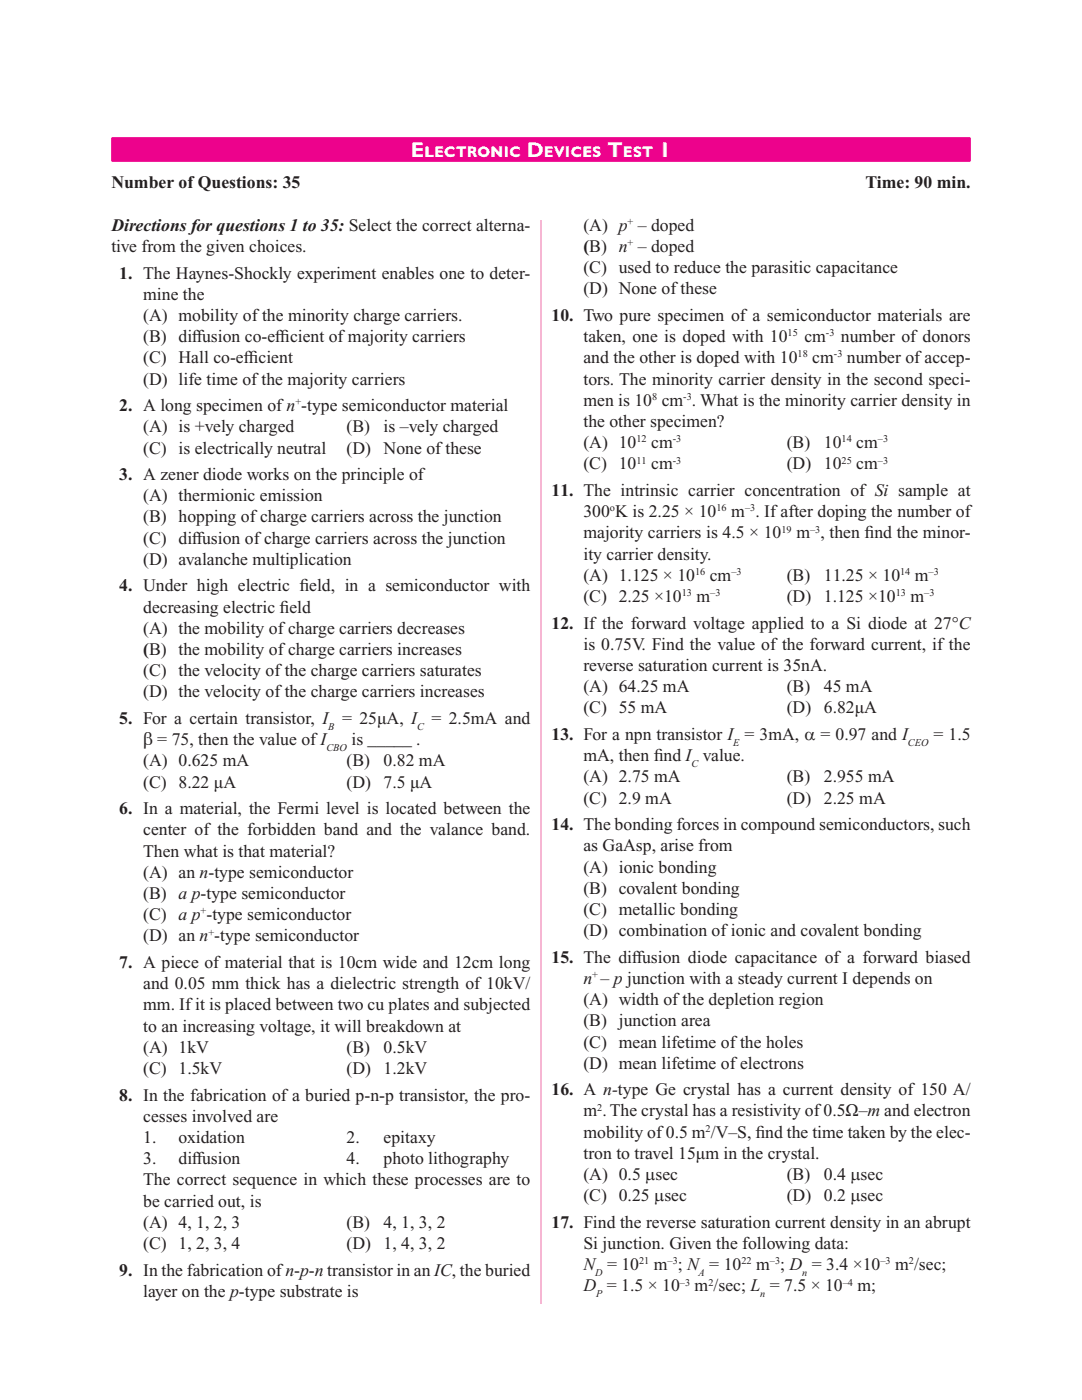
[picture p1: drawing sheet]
<svg xmlns="http://www.w3.org/2000/svg" width="216mm" height="279mm" viewBox="0 0 216 279" stroke-linecap="round" stroke-linejoin="round" font-family="sans-serif">
<defs><g id="words">
<text font-size="4.2" fill="#fff" x="82" y="31.2">Electronic Devices Test 1</text>
<g font-size="3.5" fill="#231f20">
<text x="22.2" y="37.6">Number of Questions: 35</text>
<text x="172.7" y="37.6">Time: 90 min.</text>
<text x="22.2" y="46.1">Directions for questions 1 to 35: Select the correct alterna-</text>
<text x="116.4" y="46.1">(A) p – doped</text>
<text x="22.2" y="50.3">tive from the given choices.</text>
<text x="116.4" y="50.3">(B) n – doped</text>
<text x="23.8" y="55.6">1. The Haynes-Shockly experiment enables one to deter-</text>
<text x="28.6" y="59.8">mine the</text>
<text x="116.4" y="54.5">(C) used to reduce the parasitic capacitance</text>
<text x="116.4" y="58.8">(D) None of these</text>
<text x="28.6" y="64.1">(A) mobility of the minority charge carriers.</text>
<text x="110.1" y="64.1">10. Two pure specimen of a semiconductor materials are</text>
<text x="28.6" y="68.3">(B) dif</text>
<text x="38.4" y="68.3">fusion co-ef</text>
<text x="54.9" y="68.3">f</text>
<text x="54.9" y="68.3">icient of majority carriers</text>
<text x="116.4" y="68.3">taken, one is doped with 10</text>
<text x="160.5" y="68.3">cm</text>
<text x="167.8" y="68.3">number of donors</text>
<text x="28.6" y="72.5">(C) Hall co-ef</text>
<text x="28.6" y="76.8">(D) life time of the majority carriers</text>
<text x="48.7" y="72.5">f</text>
<text x="48.7" y="72.5">icient</text>
<text x="116.4" y="72.5">and the other is doped with 10</text>
<text x="116.4" y="76.8">tors. The minority carrier density in the second speci-</text>
<text x="162.1" y="72.5">cm</text>
<text x="169" y="72.5">number of accep-</text>
<text x="23.8" y="82">2. A long specimen ofn -type semiconductor material</text>
<text x="116.4" y="81">men is 10 cm . What is the minority carrier density in</text>
<text x="28.6" y="86.3">(A) is +vely charged</text>
<text x="69.1" y="86.3">(B)</text>
<text x="76.5" y="86.3">is –vely charged</text>
<text x="116.4" y="85.2">the other specimen?</text>
<text x="116.4" y="89.5">(A) 10</text>
<text x="129.9" y="89.5">cm</text>
<text x="157" y="89.5">(B)</text>
<text x="164.4" y="89.5">10</text>
<text x="170.9" y="89.5">cm</text>
<text x="23.8" y="95.8">3. A zener diode works on the principle of</text>
<text x="28.6" y="90.5">(C) is electrically neutral</text>
<text x="69.1" y="90.5">(D)</text>
<text x="76.5" y="90.5">None of these</text>
<text x="116.4" y="93.7">(C) 10</text>
<text x="129.9" y="93.7">cm</text>
<text x="157" y="93.7">(D)</text>
<text x="164.4" y="93.7">10</text>
<text x="170.9" y="93.7">cm</text>
<text x="28.6" y="100">(A) thermionic emission</text>
<text x="110.1" y="99">11. The intrinsic carrier concentration of Si sample at</text>
<text x="28.6" y="104.3">(B) hopping of charge carriers across the junction</text>
<text x="116.4" y="107.4">majority carriers is 4.5 × 10</text>
<text x="116.4" y="103.2">300 K is 2.25 × 10</text>
<text x="145.9" y="103.2">m . If after doping the number of</text>
<text x="158.9" y="107.4">m , then f</text>
<text x="172.5" y="107.4">ind the minor-</text>
<text x="28.6" y="108.5">(C) dif</text>
<text x="28.6" y="112.7">(D) avalanche multiplication</text>
<text x="38.4" y="108.5">fusion of charge carriers across the junction</text>
<text x="116.4" y="111.7">ity carrier density.</text>
<text x="23.8" y="118">4. Under high electric f</text>
<text x="59.7" y="118">ield, in a semiconductor with</text>
<text x="116.4" y="115.9">(A) 1.125 × 10</text>
<text x="141.6" y="115.9">cm</text>
<text x="157" y="115.9">(B)</text>
<text x="164.4" y="115.9">11.25 × 10</text>
<text x="182.5" y="115.9">m</text>
<text x="28.6" y="122.3">decreasing electric f</text>
<text x="55.8" y="122.3">ield</text>
<text x="110.1" y="125.4">12. If the forward voltage applied to a Si diode at 27°C</text>
<text x="116.4" y="120.1">(C) 2.25 ×10</text>
<text x="139" y="120.1">m</text>
<text x="157" y="120.1">(D)</text>
<text x="164.4" y="120.1">1.125 ×10</text>
<text x="181.7" y="120.1">m</text>
<text x="28.6" y="130.7">(B) the mobility of charge carriers increases</text>
<text x="28.6" y="126.5">(A) the mobility of charge carriers decreases</text>
<text x="116.4" y="129.7">is 0.75V. Find the value of the forward current, if the</text>
<text x="28.6" y="135">(C) the velocity of the charge carriers saturates</text>
<text x="116.4" y="133.9">reverse saturation current is 35nA.</text>
<text x="28.6" y="139.2">(D) the velocity of the charge carriers increases</text>
<text x="116.4" y="138.1">(A) 64.25 mA</text>
<text x="116.4" y="142.4">(C) 55 mA</text>
<text x="157" y="138.1">(B)</text>
<text x="157" y="142.4">(D)</text>
<text x="164.4" y="138.1">45 mA</text>
<text x="164.4" y="142.4">6.82μA</text>
<text x="23.8" y="144.5">5. For a certain transistor, I = 25μA, I</text>
<text x="28.6" y="148.7">β = 75, then the value ofI</text>
<text x="70.1" y="148.7">is _____ .</text>
<text x="86.1" y="144.5">= 2.5mA and</text>
<text x="110.1" y="147.7">13. For a npn transistor I = 3mA, a = 0.97 and I</text>
<text x="186.3" y="147.7">= 1.5</text>
<text x="28.6" y="153">(A) 0.625 mA</text>
<text x="69.1" y="153">(B)</text>
<text x="76.5" y="153">0.82 mA</text>
<text x="116.4" y="151.9">mA, then f</text>
<text x="130.4" y="151.9">ind I value.</text>
<text x="28.6" y="157.2">(C) 8.22 μA</text>
<text x="69.1" y="157.2">(D)</text>
<text x="76.5" y="157.2">7.5 μA</text>
<text x="116.4" y="156.1">(A) 2.75 mA</text>
<text x="116.4" y="160.4">(C) 2.9 mA</text>
<text x="157" y="156.1">(B)</text>
<text x="157" y="160.4">(D)</text>
<text x="164.4" y="156.1">2.955 mA</text>
<text x="164.4" y="160.4">2.25 mA</text>
<text x="23.8" y="162.5">6. In a material, the Fermi level is located between the</text>
<text x="28.6" y="166.7">center of the forbidden band and the valance band.</text>
<text x="110.1" y="165.7">14. The bonding forces in compound semiconductors, such</text>
<text x="28.6" y="170.9">Then what is that material?</text>
<text x="116.4" y="169.9">as GaAsp, arise from</text>
<text x="28.6" y="179.4">(B) a p-type semiconductor</text>
<text x="28.6" y="175.2">(A) an n-type semiconductor</text>
<text x="116.4" y="174.1">(A) ionic bonding</text>
<text x="116.4" y="178.4">(B) covalent bonding</text>
<text x="28.6" y="183.6">(C) a p -type semiconductor</text>
<text x="116.4" y="182.6">(C) metallic bonding</text>
<text x="28.6" y="187.9">(D) an n -type semiconductor</text>
<text x="116.4" y="186.8">(D) combination of ionic and covalent bonding</text>
<text x="23.8" y="193.2">7. A piece of material that is 10cm wide and 12cm long</text>
<text x="28.6" y="197.4">and 0.05 mm thick has a dielectric strength of 10kV/</text>
<text x="110.1" y="192.1">15. The dif</text>
<text x="116.4" y="196.3">n – pjunction with a steady current I depends on</text>
<text x="126.1" y="192.1">fusion diode capacitance of a forward biased</text>
<text x="28.6" y="201.6">mm. If it is placed between two cu plates and subjected</text>
<text x="116.4" y="200.6">(A) width of the depletion region</text>
<text x="28.6" y="205.9">to an increasing voltage, it will breakdown at</text>
<text x="116.4" y="204.8">(B) junction area</text>
<text x="116.4" y="209">(C) mean lifetime of the holes</text>
<text x="28.6" y="210.1">(A) 1kV</text>
<text x="28.6" y="214.3">(C) 1.5kV</text>
<text x="69.1" y="210.1">(B)</text>
<text x="69.1" y="214.3">(D)</text>
<text x="76.5" y="210.1">0.5kV</text>
<text x="76.5" y="214.3">1.2kV</text>
<text x="116.4" y="213.3">(D) mean lifetime of electrons</text>
<text x="23.8" y="219.6">8. In the fabrication of a buried p-n-p transistor, the pro-</text>
<text x="110.1" y="218.6">16. A n-type Ge crystal has a current density of 150 A/</text>
<text x="28.6" y="223.9">cesses involved are</text>
<text x="116.4" y="222.8">m . The crystal has a resistivity of 0.5Ω–m and electron</text>
<text x="116.4" y="227">mobility of 0.5 m /V–S, f</text>
<text x="150.7" y="227">ind the time taken by the elec-</text>
<text x="28.6" y="228.1">1.</text>
<text x="28.6" y="232.3">3.</text>
<text x="35.6" y="228.1">oxidation</text>
<text x="35.6" y="232.3">dif</text>
<text x="38.4" y="232.3">fusion</text>
<text x="69.1" y="228.1">2.</text>
<text x="69.1" y="232.3">4.</text>
<text x="76.5" y="228.1">epitaxy</text>
<text x="76.5" y="232.3">photo lithography</text>
<text x="116.4" y="231.3">tron to travel 15μm in the crystal.</text>
<text x="28.6" y="236.6">The correct sequence in which these processes are to</text>
<text x="116.4" y="235.5">(A) 0.5 msec</text>
<text x="116.4" y="239.7">(C) 0.25 msec</text>
<text x="157" y="235.5">(B)</text>
<text x="157" y="239.7">(D)</text>
<text x="164.4" y="235.5">0.4 msec</text>
<text x="164.4" y="239.7">0.2 msec</text>
<text x="28.6" y="240.8">be carried out, is</text>
<text x="28.6" y="245">(A) 4, 1, 2, 3</text>
<text x="69.1" y="245">(B)</text>
<text x="76.5" y="245">4, 1, 3, 2</text>
<text x="110.1" y="245">17. Find the reverse saturation current density in an abrupt</text>
<text x="28.6" y="249.3">(C) 1, 2, 3, 4</text>
<text x="69.1" y="249.3">(D)</text>
<text x="76.5" y="249.3">1, 4, 3, 2</text>
<text x="116.4" y="249.3">Si junction. Given the following data:</text>
<text x="23.8" y="254.6">9. In the fabrication ofn-p-n transistor in an IC, the buried</text>
<text x="116.4" y="257.7">D = 1.5 × 10</text>
<text x="116.4" y="253.5">N = 10</text>
<text x="130.5" y="253.5">m ; N = 10</text>
<text x="138.6" y="257.7">m /sec; L = 7.5 × 10</text>
<text x="150.9" y="253.5">m ; D = 3.4 ×10</text>
<text x="171.1" y="257.7">m;</text>
<text x="178.6" y="253.5">m /sec;</text>
<text x="28.6" y="258.8">layer on the p-type substrate is</text>
</g>
<g font-size="2.1" fill="#231f20">
<text x="125.2" y="44.9">+</text>
<text x="125.2" y="49.1">+</text>
<text x="157.2" y="67.1">15</text>
<text x="159.1" y="71.3">18</text>
<text x="164.8" y="67.1">-3</text>
<text x="166.4" y="71.3">-3</text>
<text x="58.9" y="80.9">+</text>
<text x="130.1" y="79.8">8</text>
<text x="136.3" y="79.8">-3</text>
<text x="127" y="88.3">12</text>
<text x="134.2" y="88.3">-3</text>
<text x="167.9" y="88.3">14</text>
<text x="175.2" y="88.3">–3</text>
<text x="127" y="92.5">11</text>
<text x="134.2" y="92.5">-3</text>
<text x="167.9" y="92.5">25</text>
<text x="175.2" y="92.5">–3</text>
<text x="121.7" y="102">o</text>
<text x="142.9" y="102">16</text>
<text x="148.7" y="102">–3</text>
<text x="155.9" y="106.3">19</text>
<text x="161.6" y="106.3">–3</text>
<text x="136" y="119">13</text>
<text x="138.7" y="114.7">16</text>
<text x="141.7" y="119">–3</text>
<text x="145.9" y="114.7">–3</text>
<text x="178.7" y="119">13</text>
<text x="179.6" y="114.7">14</text>
<text x="184.4" y="119">–3</text>
<text x="185.3" y="114.7">–3</text>
<text x="65.1" y="149.9">CBO</text>
<text x="65.5" y="145.7">B</text>
<text x="83.2" y="145.7">C</text>
<text x="146.3" y="148.8">E</text>
<text x="181.2" y="148.8">CEO</text>
<text x="138" y="153.1">C</text>
<text x="40" y="182.5">+</text>
<text x="41.6" y="186.7">+</text>
<text x="118.2" y="195.2">+</text>
<text x="119.2" y="221.6">2</text>
<text x="140.8" y="225.9">2</text>
<text x="118.8" y="254.7">D</text>
<text x="127.5" y="252.3">21</text>
<text x="133.2" y="252.3">–3</text>
<text x="135.7" y="256.6">–3</text>
<text x="139.4" y="254.7">A</text>
<text x="141.3" y="256.6">2</text>
<text x="147.9" y="252.3">22</text>
<text x="153.6" y="252.3">–3</text>
<text x="160.1" y="254.7">n</text>
<text x="168.2" y="256.6">–4</text>
<text x="175.7" y="252.3">–3</text>
<text x="181.3" y="252.3">2</text>
<text x="119" y="258.9">P</text>
<text x="151.7" y="258.9">n</text>
</g>
</g></defs>
<path d="M107.9 27.5v232.8" fill="none" stroke="#f5adce" stroke-width=".35"/>
<g fill="#fff">
<path d="M104.6 260.3h6.7v6.4h-6.7z"/>
<path d="M105.1 26.8h6.4v17h-6.4z"/>
</g>
<path d="M22.2 29.8h171.5" fill="none" stroke="#ed028c" stroke-width="4.9" stroke-linecap="butt"/>
<use href="#words"/>
</svg>
